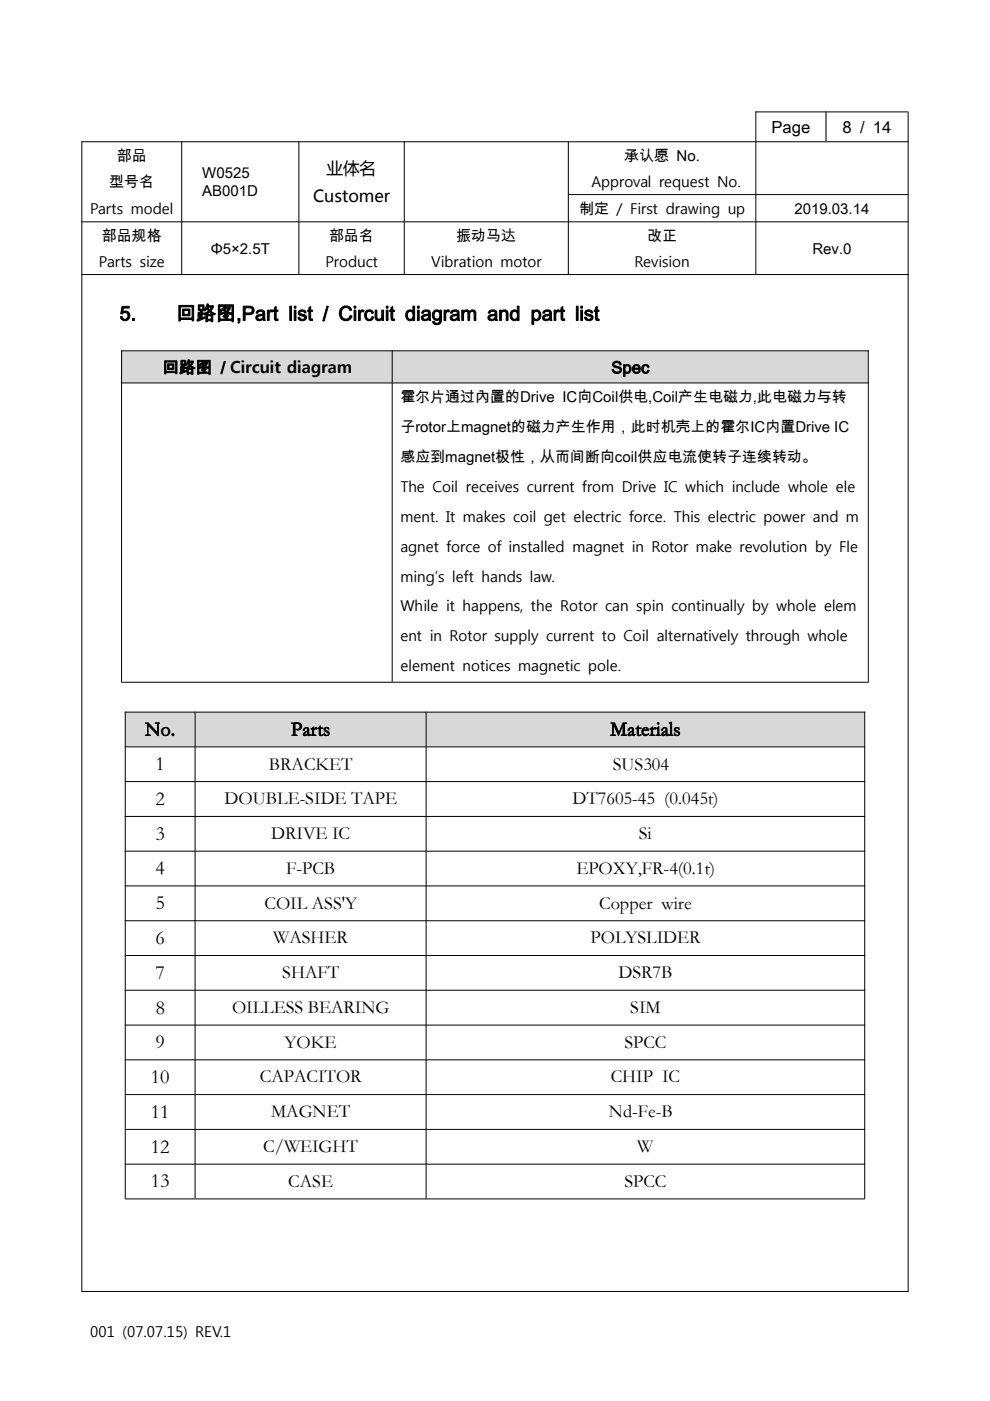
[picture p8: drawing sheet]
<svg xmlns="http://www.w3.org/2000/svg" width="210mm" height="297mm" viewBox="0 0 210 297" stroke-linecap="round" stroke-linejoin="round" font-family="sans-serif">
<defs><g id="words">
<g font-size="4.2">
<text x="25.4" y="67.9">5.</text>
<text x="37.4" y="67.9">回路图,Part list / Circuit diagram and part list</text>
<text x="30.8" y="155.9">No.</text>
<text x="61.7" y="155.9">Parts</text>
<text x="129.5" y="155.9">Materials</text>
<text x="33" y="163.3">1</text>
<text x="33" y="170.6">2</text>
<text x="33" y="178">3</text>
<text x="33" y="185.4">4</text>
<text x="33" y="192.8">5</text>
<text x="33" y="200.2">6</text>
<text x="33" y="207.5">7</text>
<text x="33" y="214.9">8</text>
<text x="33" y="222.3">9</text>
<text x="32" y="229.6">10</text>
<text x="32" y="237">11</text>
<text x="32" y="244.4">12</text>
<text x="32" y="251.8">13</text>
</g>
<g font-size="3.9">
<text x="57" y="163.2">BRACKET</text>
<text x="130" y="163.2">SUS304</text>
<text x="47.6" y="170.5">DOUBLE-SIDE TAPE</text>
<text x="121.4" y="170.5">DT7605-45 (0.045t)</text>
<text x="57.5" y="177.9">DRIVE IC</text>
<text x="135.5" y="177.9">Si</text>
<text x="60.7" y="185.3">F-PCB</text>
<text x="122.2" y="185.3">EPOXY,FR-4(0.1t)</text>
<text x="56.1" y="192.7">COIL ASS'Y</text>
<text x="127.1" y="192.7">Copper wire</text>
<text x="58" y="200">WASHER</text>
<text x="125.2" y="200">POLYSLIDER</text>
<text x="59.9" y="207.4">SHAFT</text>
<text x="131.2" y="207.4">DSR7B</text>
<text x="49.2" y="214.8">OILLESS BEARING</text>
<text x="133.7" y="214.8">SIM</text>
<text x="60.4" y="222.1">YOKE</text>
<text x="132.4" y="222.1">SPCC</text>
<text x="55.1" y="229.5">CAPACITOR</text>
<text x="129.5" y="229.5">CHIP IC</text>
<text x="57.5" y="236.9">MAGNET</text>
<text x="129.2" y="236.9">Nd-Fe-B</text>
<text x="55.8" y="244.3">C/WEIGHT</text>
<text x="135.2" y="244.3">W</text>
<text x="61.1" y="251.6">CASE</text>
<text x="132.4" y="251.6">SPCC</text>
</g>
<g font-size="3.5">
<text x="163.6" y="28.3">Page</text>
<text x="178.7" y="28.3">8 / 14</text>
<text x="69.3" y="36.9">业体名</text>
<text x="66.4" y="42.9">Customer</text>
<text x="34.5" y="79.2">回路图 / Circuit diagram</text>
<text x="129.7" y="79.1">Spec</text>
</g>
<g font-size="3.2">
<text x="24.8" y="34.2">部品</text>
<text x="132.4" y="34.1">承认愿 No.</text>
<text x="23.2" y="39.8">型号名</text>
<text x="42.9" y="37.7">W0525</text>
<text x="42.9" y="41.5">AB001D</text>
<text x="125.4" y="39.7">Approval request No.</text>
<text x="19.1" y="45.3">Parts model</text>
<text x="122.9" y="45.4">制定 / First drawing up</text>
<text x="168.5" y="45.3">2019.03.14</text>
<text x="21.6" y="51.1">部品规格</text>
<text x="44.7" y="53.8">Φ5×2.5T</text>
<text x="69.8" y="51.1">部品名</text>
<text x="96.8" y="51.1">振动马达</text>
<text x="137.2" y="51.1">改正</text>
<text x="172.3" y="53.8">Rev.0</text>
<text x="21" y="56.7">Parts size</text>
<text x="69" y="56.7">Product</text>
<text x="91.5" y="56.7">Vibration motor</text>
<text x="134.6" y="56.7">Revision</text>
<text x="84.9" y="85.3">霍尔片通过內置的Drive IC向Coil供电,Coil产生电磁力,此电磁力与转</text>
<text x="84.9" y="91.6">子rotor上magnet的磁力产生作用，此时机壳上的霍尔IC内置Drive IC</text>
<text x="84.9" y="98">感应到magnet极性，从而间断向coil供应电流使转子连续转动。</text>
<text x="84.9" y="104.4">The Coil receives current from Drive IC which include whole ele</text>
<text x="84.9" y="110.7">ment. It makes coil get electric force. This electric power and m</text>
<text x="84.9" y="117">agnet force of installed magnet in Rotor make revolution by Fle</text>
<text x="84.9" y="123.3">ming’s left hands law.</text>
<text x="84.9" y="129.6">While it happens, the Rotor can spin continually by whole elem</text>
<text x="84.9" y="136">ent in Rotor supply current to Coil alternatively through whole</text>
<text x="84.9" y="142.3">element notices magnetic pole.</text>
<text x="19.2" y="283.6">001 (07.07.15) REV.1</text>
</g>
</g></defs>
<g fill="#d8d8d8">
<path d="M25.8 74.4h57.3v6.7h-57.3z"/>
<path d="M83.3 74.4h100.8v6.7h-100.8z"/>
</g>
<path d="M25.7 74.4h158.6M25.8 74.3v70.3M83.2 74.3v70.3M184.2 74.3v70.3M25.7 81.2h158.6M25.7 144.7h158.6" fill="none" stroke="#000" stroke-width=".21"/>
<g fill="#d8d8d8">
<path d="M26.6 151h14.7v7.2h-14.7z"/>
<path d="M41.4 151h48.9v7.2h-48.9z"/>
<path d="M90.4 151h92.9v7.2h-92.9z"/>
</g>
<g fill="none" stroke="#000" stroke-width=".21">
<path d="M17.3 30.1h175.4M17.4 30v243.9M38.5 30v28.1M63.4 30v28.1M85.7 30v28.1M120.5 30v28.1M160.2 23.7h32.5M160.3 23.6v34.5M175.2 23.6v6.4M192.6 23.8v250.1M17.3 47h175.4M17.3 58.2h175.4"/>
<path d="M120.5 41.3h72.2M26.5 151h157M26.5 158.3h157M26.6 150.9v103.2M41.4 150.9v103.2M90.4 150.9v103.2M183.4 150.9v103.2M26.5 165.7h157M26.5 173.1h157M26.5 180.5h157M26.5 187.8h157M26.5 195.2h157"/>
<path d="M26.5 202.6h157M26.5 210h157M26.5 217.3h157M26.5 224.7h157M26.5 232.1h157M26.5 239.5h157M26.5 246.8h157M26.5 254.2h157M17.3 273.8h175.4"/>
</g>
<use href="#words"/>
</svg>
